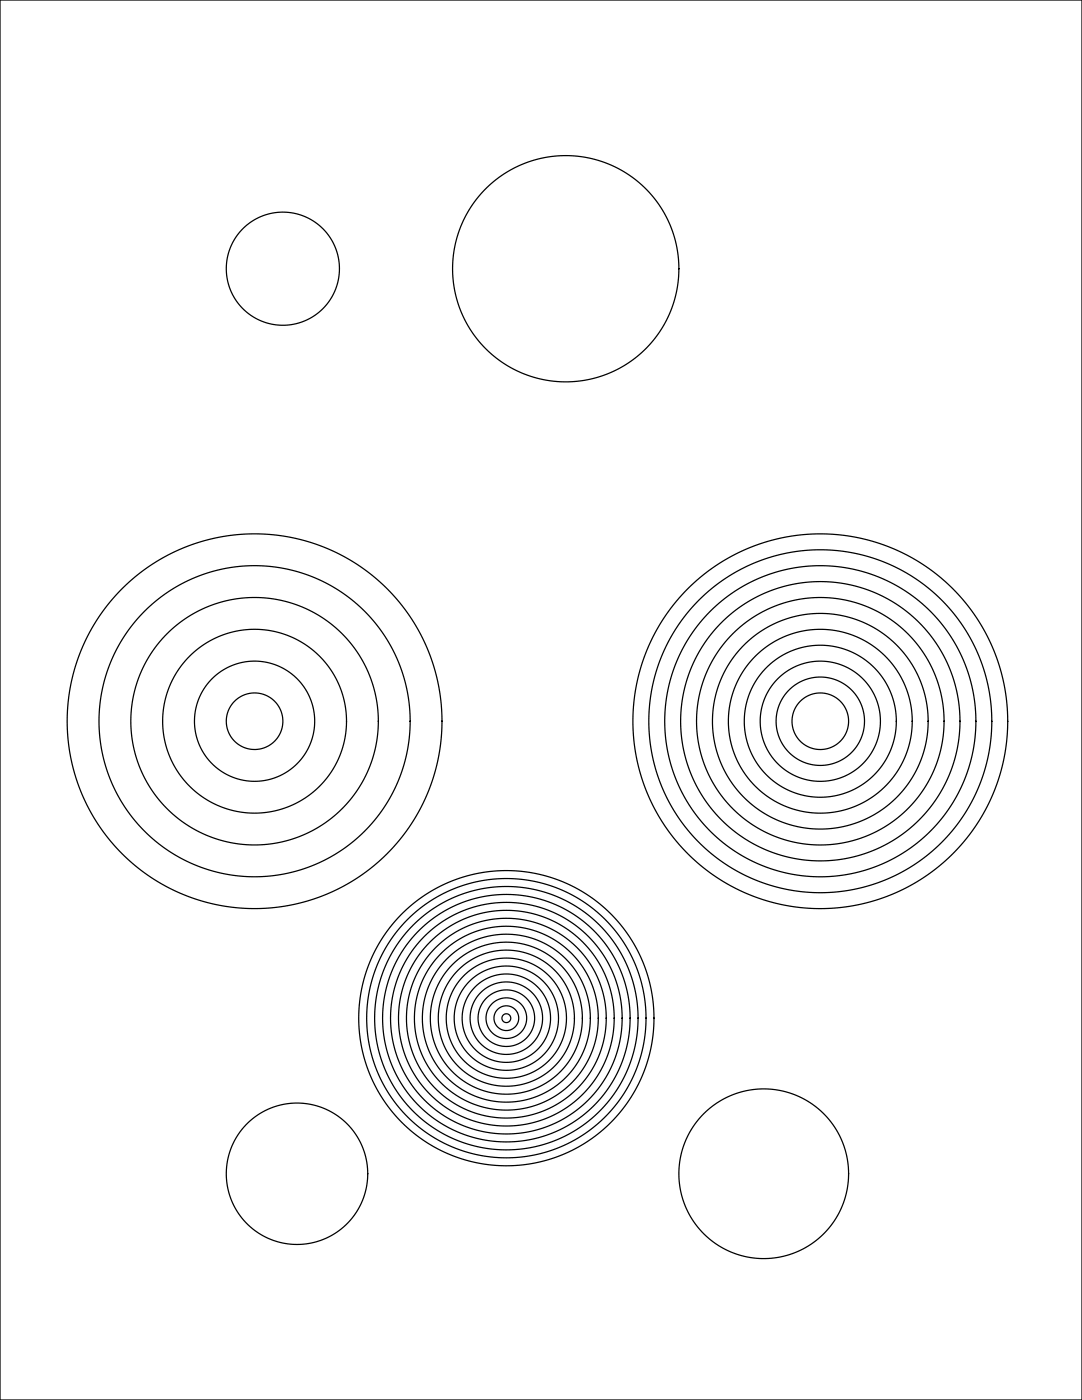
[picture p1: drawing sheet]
<svg xmlns="http://www.w3.org/2000/svg" width="216mm" height="279mm" viewBox="0 0 216 279" stroke-linecap="round" stroke-linejoin="round" font-family="sans-serif">
<g fill="none" stroke="#000" stroke-width=".25">
<path d="M0 -.1v279.5h215.9M215.9 -.1v279.5M0 0h215.9M135.5 53.6h.1M69.1 143.9h.1M75.5 143.9h.1M81.8 143.9h.1M88.2 143.9h.1M178.9 143.9h.1M182 143.9h.1M185.2 143.9h.1M188.4 143.9h.1"/>
<path d="M191.6 143.9h.1M194.7 143.9h.1M197.9 143.9h.1M201.1 143.9h.1M114.6 203.2h.1M116.2 203.2h.1M117.8 203.2h.1M119.4 203.2h.1M121 203.2h.1M122.6 203.2h.1M124.1 203.2h.1M125.7 203.2h.1"/>
<path d="M127.3 203.2h.1M128.9 203.2h.1M130.5 203.2h.1M73.4 234.2h.1M169.3 234.2h.1"/>
<circle cx="56.4" cy="53.6" r="11.3"/>
<circle cx="112.9" cy="53.6" r="22.6"/>
<circle cx="50.8" cy="143.9" r="37.4"/>
<circle cx="50.8" cy="143.9" r="5.6"/>
<circle cx="50.8" cy="143.9" r="31"/>
<circle cx="50.8" cy="143.9" r="24.7"/>
<circle cx="50.8" cy="143.9" r="12"/>
<circle cx="50.8" cy="143.9" r="18.3"/>
<circle cx="163.7" cy="143.9" r="8.8"/>
<circle cx="163.7" cy="143.9" r="21.5"/>
<circle cx="163.7" cy="143.9" r="31"/>
<circle cx="163.7" cy="143.9" r="5.6"/>
<circle cx="163.7" cy="143.9" r="18.3"/>
<circle cx="163.7" cy="143.9" r="12"/>
<circle cx="163.7" cy="143.9" r="27.9"/>
<circle cx="163.7" cy="143.9" r="15.2"/>
<circle cx="163.7" cy="143.9" r="37.4"/>
<circle cx="163.7" cy="143.9" r="24.7"/>
<circle cx="163.7" cy="143.9" r="34.2"/>
<circle cx="101" cy="203.2" r="2.47"/>
<circle cx="101" cy="203.2" r="8.8"/>
<circle cx="101" cy="203.2" r="5.6"/>
<circle cx="101" cy="203.2" r="29.5"/>
<circle cx="101" cy="203.2" r="26.3"/>
<circle cx="101" cy="203.2" r="13.6"/>
<circle cx="101" cy="203.2" r="12"/>
<circle cx="101" cy="203.2" r="18.3"/>
<circle cx="101" cy="203.2" r=".88"/>
<circle cx="101" cy="203.2" r="23.1"/>
<circle cx="101" cy="203.2" r="7.2"/>
<circle cx="101" cy="203.2" r="10.4"/>
<circle cx="101" cy="203.2" r="4.1"/>
<circle cx="101" cy="203.2" r="27.9"/>
<circle cx="101" cy="203.2" r="21.5"/>
<circle cx="101" cy="203.2" r="15.2"/>
<circle cx="101" cy="203.2" r="19.9"/>
<circle cx="101" cy="203.2" r="24.7"/>
<circle cx="101" cy="203.2" r="16.8"/>
<circle cx="59.3" cy="234.2" r="14.1"/>
<circle cx="152.4" cy="234.2" r="16.9"/>
</g>
</svg>
